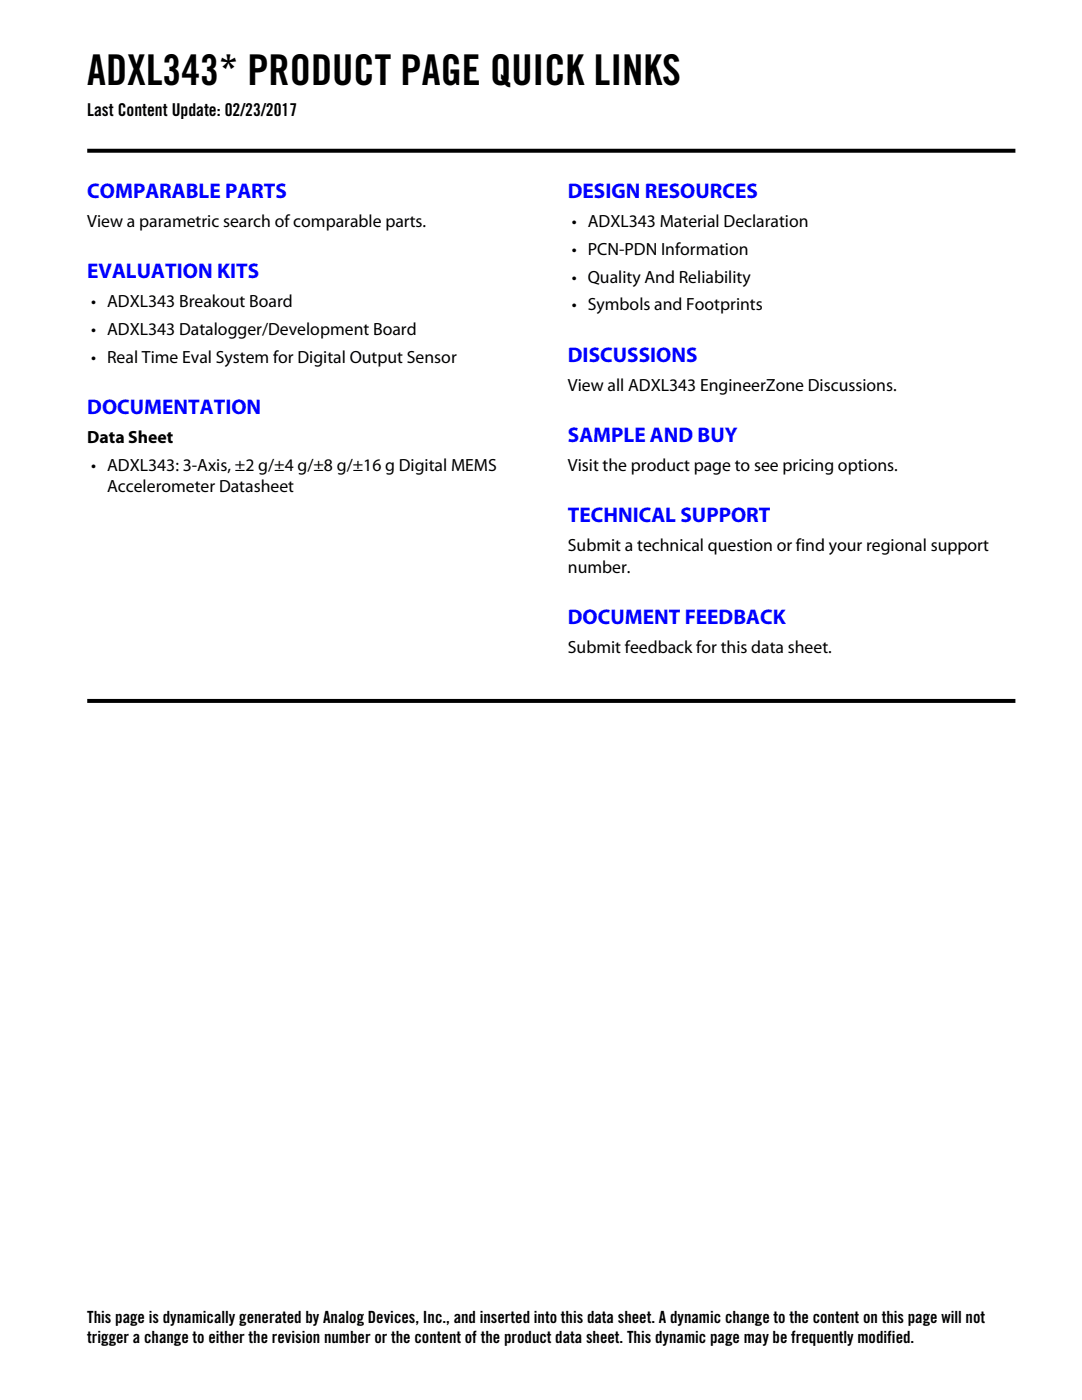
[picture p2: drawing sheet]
<svg xmlns="http://www.w3.org/2000/svg" width="216mm" height="279mm" viewBox="0 0 216 279" stroke-linecap="round" stroke-linejoin="round" font-family="sans-serif">
<defs><g id="words">
<text font-size="8.5" x="17.4" y="17">ADXL343* PRODUCT PAGE QUICK LINKS</text>
<g font-size="4.2" fill="#00f">
<text x="17.4" y="39.5">COMPARABLE PARTS</text>
<text x="113.3" y="39.5">DESIGN RESOURCES</text>
<text x="17.4" y="55.5">EVALUATION KITS</text>
<text x="113.3" y="72.2">DISCUSSIONS</text>
<text x="17.4" y="82.7">DOCUMENTATION</text>
<text x="113.3" y="88.2">SAMPLE AND BUY</text>
<text x="113.3" y="104.2">TECHNICAL SUPPORT</text>
<text x="113.3" y="124.5">DOCUMENT FEEDBACK</text>
</g>
<g font-size="3.5">
<text x="17.4" y="23.1">Last Content Update: 02/23/2017</text>
<text x="17.4" y="45.3">View a parametric search of comparable parts.</text>
<text x="114.1" y="45.3">• ADXL343 Material Declaration</text>
<text x="114.1" y="50.8">• PCN-PDN Information</text>
<text x="114.1" y="56.4">• Quality And Reliability</text>
<text x="18.2" y="61.3">• ADXL343 Breakout Board</text>
<text x="114.1" y="61.9">• Symbols and Footprints</text>
<text x="18.2" y="66.9">• ADXL343 Datalogger/Development Board</text>
<text x="18.2" y="72.4">• Real Time Eval System for Digital Output Sensor</text>
<text x="113.3" y="78">View all ADXL343 EngineerZone Discussions.</text>
<text x="17.4" y="88.5">Data Sheet</text>
<text x="18.2" y="94">• ADXL343: 3-Axis, ±2 g/±4 g/±8 g/±16 g Digital MEMS</text>
<text x="113.3" y="94">Visit the product page to see pricing options.</text>
<text x="21.4" y="98.2">Accelerometer Datasheet</text>
<text x="113.3" y="110">Submit a technical question or find your regional support</text>
<text x="113.3" y="114.3">number.</text>
<text x="113.3" y="130.3">Submit feedback for this data sheet.</text>
</g>
<g font-size="3.4">
<text x="17.4" y="264.1">This page is dynamically generated by Analog Devices, Inc., and inserted into this data sheet. A dynamic change to the content on this page will not</text>
<text x="17.4" y="268.1">trigger a change to either the revision number or the content of the product data sheet. This dynamic page may be frequently modified.</text>
</g>
</g></defs>
<g fill="#000">
<path d="M17.4 29.7h92.4l.4 .8h-92.8zM109.8 29.7h92.8v.8h-92.4z"/>
<path d="M17.4 139.5h92.4l.4 .8h-92.8zM109.8 139.5h92.8v.8h-92.4z"/>
</g>
<use href="#words"/>
</svg>
